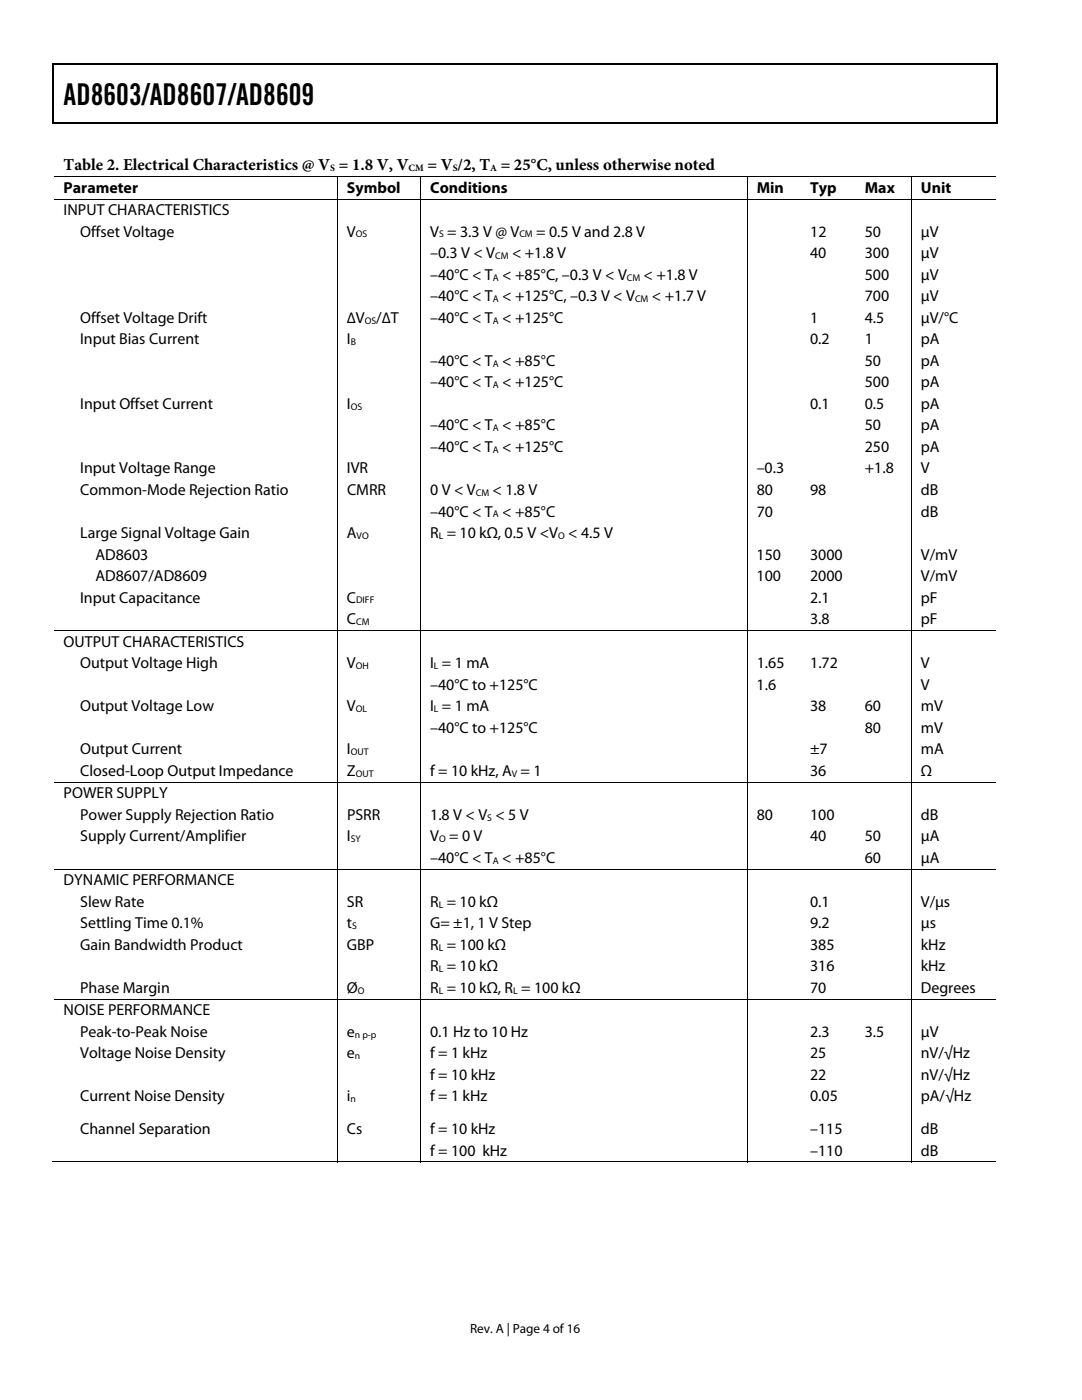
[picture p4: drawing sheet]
<svg xmlns="http://www.w3.org/2000/svg" width="216mm" height="279mm" viewBox="0 0 216 279" stroke-linecap="round" stroke-linejoin="round" font-family="sans-serif">
<defs><g id="words">
<text font-size="6" x="12.7" y="21">AD8603/AD8607/AD8609</text>
<g font-size="3.3">
<text x="12.7" y="33.9">Table 2. Electrical Characteristics @ V = 1.8 V, V</text>
<text x="85.3" y="33.9">= V /2, T = 25°C, unless otherwise noted</text>
</g>
<g font-size="3.2">
<text x="12.7" y="38.5">Parameter</text>
<text x="69.2" y="38.5">Symbol</text>
<text x="85.8" y="38.5">Conditions</text>
<text x="151" y="38.5">Min</text>
<text x="161.7" y="38.5">Typ</text>
<text x="172.6" y="38.5">Max</text>
<text x="183.8" y="38.5">Unit</text>
<text x="12.7" y="42.9">INPUT CHARACTERISTICS</text>
<text x="16" y="47.2">Offset Voltage</text>
<text x="69.2" y="47.2">V</text>
<text x="85.8" y="47.2">V = 3.3 V @ V</text>
<text x="107" y="47.2">= 0.5 V and 2.8 V</text>
<text x="161.7" y="47.2">12</text>
<text x="172.6" y="47.2">50</text>
<text x="183.8" y="47.2">µV</text>
<text x="85.8" y="51.5">–0.3 V &lt; V</text>
<text x="102.2" y="51.5">&lt; +1.8 V</text>
<text x="161.7" y="51.5">40</text>
<text x="172.6" y="51.5">300</text>
<text x="183.8" y="51.5">µV</text>
<text x="85.8" y="55.8">–40°C &lt; T &lt; +85°C, –0.3 V &lt; V</text>
<text x="128.4" y="55.8">&lt; +1.8 V</text>
<text x="172.6" y="55.8">500</text>
<text x="183.8" y="55.8">µV</text>
<text x="16" y="64.4">Offset Voltage Drift</text>
<text x="69.2" y="64.4">∆V</text>
<text x="75.1" y="64.4">/∆T</text>
<text x="85.8" y="60.1">–40°C &lt; T &lt; +125°C, –0.3 V &lt; V</text>
<text x="85.8" y="64.4">–40°C &lt; T &lt; +125°C</text>
<text x="130.1" y="60.1">&lt; +1.7 V</text>
<text x="161.7" y="64.4">1</text>
<text x="172.6" y="64.4">4.5</text>
<text x="172.6" y="60.1">700</text>
<text x="183.7" y="64.4">µV/°C</text>
<text x="183.8" y="60.1">µV</text>
<text x="16" y="68.7">Input Bias Current</text>
<text x="69.2" y="68.7">I</text>
<text x="161.6" y="68.7">0.2</text>
<text x="172.5" y="68.7">1</text>
<text x="183.7" y="68.7">pA</text>
<text x="85.8" y="73">–40°C &lt; T &lt; +85°C</text>
<text x="85.8" y="77.3">–40°C &lt; T &lt; +125°C</text>
<text x="172.6" y="73">50</text>
<text x="172.6" y="77.3">500</text>
<text x="183.7" y="77.3">pA</text>
<text x="183.7" y="73">pA</text>
<text x="16" y="81.6">Input Offset Current</text>
<text x="69.2" y="81.6">I</text>
<text x="161.6" y="81.6">0.1</text>
<text x="172.5" y="81.6">0.5</text>
<text x="183.7" y="81.6">pA</text>
<text x="85.8" y="85.9">–40°C &lt; T &lt; +85°C</text>
<text x="172.6" y="85.9">50</text>
<text x="183.7" y="85.9">pA</text>
<text x="16" y="94.5">Input Voltage Range</text>
<text x="69.2" y="94.5">IVR</text>
<text x="85.8" y="90.2">–40°C &lt; T &lt; +125°C</text>
<text x="151" y="94.5">–0.3</text>
<text x="172.6" y="90.2">250</text>
<text x="172.6" y="94.5">+1.8</text>
<text x="183.7" y="90.2">pA</text>
<text x="183.8" y="94.5">V</text>
<text x="16" y="98.8">Common-Mode Rejection Ratio</text>
<text x="69.2" y="98.8">CMRR</text>
<text x="85.8" y="98.8">0 V &lt; V</text>
<text x="98.3" y="98.8">&lt; 1.8 V</text>
<text x="151" y="98.8">80</text>
<text x="161.7" y="98.8">98</text>
<text x="183.7" y="98.8">dB</text>
<text x="16" y="107.4">Large Signal Voltage Gain</text>
<text x="69.2" y="107.4">A</text>
<text x="85.8" y="103.1">–40°C &lt; T &lt; +85°C</text>
<text x="85.8" y="107.4">R = 10 kΩ, 0.5 V &lt;V &lt; 4.5 V</text>
<text x="151" y="103.1">70</text>
<text x="183.7" y="103.1">dB</text>
<text x="19" y="111.7">AD8603</text>
<text x="151" y="111.7">150</text>
<text x="161.6" y="111.7">3000</text>
<text x="183.7" y="111.7">V/mV</text>
<text x="19" y="116">AD8607/AD8609</text>
<text x="151" y="116">100</text>
<text x="161.6" y="116">2000</text>
<text x="183.7" y="116">V/mV</text>
<text x="16" y="120.3">Input Capacitance</text>
<text x="69.2" y="124.6">C</text>
<text x="69.2" y="120.3">C</text>
<text x="161.6" y="120.3">2.1</text>
<text x="161.6" y="124.6">3.8</text>
<text x="183.7" y="120.3">pF</text>
<text x="183.7" y="124.6">pF</text>
<text x="12.7" y="129">OUTPUT CHARACTERISTICS</text>
<text x="16" y="133.3">Output Voltage High</text>
<text x="69.2" y="133.3">V</text>
<text x="85.8" y="137.6">–40°C to +125°C</text>
<text x="85.8" y="133.3">I = 1 mA</text>
<text x="151" y="137.6">1.6</text>
<text x="151" y="133.3">1.65</text>
<text x="161.7" y="133.3">1.72</text>
<text x="183.7" y="137.6">V</text>
<text x="183.8" y="133.3">V</text>
<text x="16" y="141.9">Output Voltage Low</text>
<text x="69.2" y="141.9">V</text>
<text x="85.8" y="141.9">I = 1 mA</text>
<text x="161.7" y="141.9">38</text>
<text x="172.6" y="141.9">60</text>
<text x="183.7" y="141.9">mV</text>
<text x="85.8" y="146.2">–40°C to +125°C</text>
<text x="172.6" y="146.2">80</text>
<text x="183.7" y="146.2">mV</text>
<text x="16" y="150.5">Output Current</text>
<text x="16" y="154.8">Closed-Loop Output Impedance</text>
<text x="69.2" y="154.8">Z</text>
<text x="69.2" y="150.5">I</text>
<text x="85.8" y="154.8">f = 10 kHz, A = 1</text>
<text x="161.6" y="150.5">±7</text>
<text x="161.7" y="154.8">36</text>
<text x="183.8" y="150.5">mA</text>
<text x="183.8" y="154.8">Ω</text>
<text x="12.7" y="159.3">POWER SUPPLY</text>
<text x="16" y="163.6">Power Supply Rejection Ratio</text>
<text x="16" y="167.9">Supply Current/Amplifier</text>
<text x="69.2" y="167.9">I</text>
<text x="69.2" y="163.6">PSRR</text>
<text x="85.8" y="167.9">V = 0 V</text>
<text x="85.8" y="163.6">1.8 V &lt; V &lt; 5 V</text>
<text x="151" y="163.6">80</text>
<text x="161.7" y="163.6">100</text>
<text x="161.7" y="167.9">40</text>
<text x="172.6" y="167.9">50</text>
<text x="183.7" y="163.6">dB</text>
<text x="183.8" y="167.9">µA</text>
<text x="85.8" y="172.2">–40°C &lt; T &lt; +85°C</text>
<text x="172.6" y="172.2">60</text>
<text x="183.8" y="172.2">µA</text>
<text x="12.7" y="176.7">DYNAMIC PERFORMANCE</text>
<text x="16" y="181">Slew Rate</text>
<text x="16" y="185.3">Settling Time 0.1%</text>
<text x="69.2" y="185.3">t</text>
<text x="69.2" y="181">SR</text>
<text x="85.8" y="185.3">G= ±1, 1 V Step</text>
<text x="85.8" y="181">R = 10 kΩ</text>
<text x="161.7" y="181">0.1</text>
<text x="161.7" y="185.3">9.2</text>
<text x="183.7" y="181">V/µs</text>
<text x="183.8" y="185.3">µs</text>
<text x="16" y="189.5">Gain Bandwidth Product</text>
<text x="69.2" y="189.5">GBP</text>
<text x="85.8" y="189.5">R = 100 kΩ</text>
<text x="161.7" y="189.5">385</text>
<text x="183.7" y="189.5">kHz</text>
<text x="85.8" y="193.8">R = 10 kΩ</text>
<text x="161.7" y="193.8">316</text>
<text x="183.7" y="193.8">kHz</text>
<text x="12.7" y="202.6">NOISE PERFORMANCE</text>
<text x="16" y="198.1">Phase Margin</text>
<text x="69.2" y="198.1">Ø</text>
<text x="85.8" y="198.1">R = 10 kΩ, R = 100 kΩ</text>
<text x="161.6" y="198.1">70</text>
<text x="183.7" y="198.1">Degrees</text>
<text x="16" y="206.9">Peak-to-Peak Noise</text>
<text x="69.2" y="206.9">e</text>
<text x="85.8" y="206.9">0.1 Hz to 10 Hz</text>
<text x="161.7" y="206.9">2.3</text>
<text x="172.6" y="206.9">3.5</text>
<text x="183.8" y="206.9">µV</text>
<text x="16" y="211.2">Voltage Noise Density</text>
<text x="69.2" y="211.2">e</text>
<text x="85.8" y="211.2">f = 1 kHz</text>
<text x="85.8" y="215.5">f = 10 kHz</text>
<text x="161.6" y="215.5">22</text>
<text x="161.7" y="211.2">25</text>
<text x="183.7" y="215.5">nV/√Hz</text>
<text x="183.7" y="211.2">nV/√Hz</text>
<text x="16" y="219.8">Current Noise Density</text>
<text x="69.2" y="219.8">i</text>
<text x="85.8" y="219.8">f = 1 kHz</text>
<text x="161.7" y="219.8">0.05</text>
<text x="183.7" y="219.8">pA/√Hz</text>
<text x="16" y="226.3">Channel Separation</text>
<text x="69.2" y="226.3">Cs</text>
<text x="85.8" y="226.3">f = 10 kHz</text>
<text x="161.7" y="226.3">–115</text>
<text x="183.7" y="226.3">dB</text>
<text x="85.8" y="230.6">f = 100 kHz</text>
<text x="161.7" y="230.6">–110</text>
<text x="183.7" y="230.6">dB</text>
</g>
<text font-size="2.6" x="93.8" y="266">Rev. A | Page 4 of 16</text>
<g font-size="1.9">
<text x="65.9" y="34.1">S</text>
<text x="81.5" y="34.1">CM</text>
<text x="90.3" y="34.1">S</text>
<text x="97.8" y="34.1">A</text>
<text x="71" y="47.4">OS</text>
<text x="87.6" y="47.4">S</text>
<text x="103.6" y="47.4">CM</text>
<text x="98.8" y="51.7">CM</text>
<text x="98.4" y="56">A</text>
<text x="125.1" y="56">CM</text>
<text x="72.8" y="64.6">OS</text>
<text x="98.4" y="60.3">A</text>
<text x="98.4" y="64.6">A</text>
<text x="126.7" y="60.3">CM</text>
<text x="70" y="68.9">B</text>
<text x="98.4" y="73.2">A</text>
<text x="98.4" y="77.5">A</text>
<text x="70" y="81.8">OS</text>
<text x="98.4" y="86.1">A</text>
<text x="98.4" y="90.4">A</text>
<text x="94.9" y="99">CM</text>
<text x="71.2" y="107.5">VO</text>
<text x="87.5" y="107.5">L</text>
<text x="98.4" y="103.3">A</text>
<text x="111.4" y="107.5">O</text>
<text x="71.1" y="120.4">DIFF</text>
<text x="71.1" y="124.7">CM</text>
<text x="71" y="133.5">OH</text>
<text x="86.6" y="133.5">L</text>
<text x="71" y="142.1">OL</text>
<text x="86.6" y="142.1">L</text>
<text x="70" y="150.7">OUT</text>
<text x="71" y="155">OUT</text>
<text x="102.1" y="155">V</text>
<text x="97.2" y="163.8">S</text>
<text x="70" y="168.1">SY</text>
<text x="87.6" y="168.1">O</text>
<text x="98.4" y="172.4">A</text>
<text x="70.3" y="185.4">S</text>
<text x="87.5" y="181.1">L</text>
<text x="87.5" y="189.7">L</text>
<text x="87.5" y="194">L</text>
<text x="71.4" y="198.3">O</text>
<text x="87.5" y="198.3">L</text>
<text x="102.4" y="198.3">L</text>
<text x="70.8" y="207.1">n p-p</text>
<text x="70.8" y="211.4">n</text>
<text x="70" y="220">n</text>
</g>
</g></defs>
<path d="M10.5 12.7h.3v1h-.3zM198.8 12.7h.2v1h-.2zM198.8 12.7h.2v.3h-.2zM198.8 24.4h.2v.3h-.2z" fill="#000"/>
<path d="M10.5 12.8h188.3M10.7 13.7v11M198.9 13.7v11M10.5 24.5h188.3" fill="none" stroke="#000" stroke-width=".25"/>
<g fill="none" stroke="#000" stroke-width=".2">
<path d="M10.8 35.2h187.8M10.8 39.7h187.8M67.3 35.3v4.3M67.3 39.8v86M83.9 35.3v4.3M83.9 39.8v86M149.1 35.3v4.3M149.1 39.8v86M181.8 35.3v4.3M181.8 39.8v86M10.8 125.8h187.8M67.3 125.9v30.1"/>
<path d="M83.9 125.9v30.1M149.1 125.9v30.1M181.8 125.9v30.1M10.8 156.1h187.8M67.3 156.2v17.2M83.9 156.2v17.2M149.1 156.2v17.2M181.8 156.2v17.2M10.8 173.5h187.8M67.3 173.5v25.8M83.9 173.5v25.8M149.1 173.5v25.8"/>
<path d="M181.8 173.5v25.8M10.8 199.4h187.8M67.3 199.5v32.5M83.9 199.5v32.5M149.1 199.5v32.5M181.8 199.5v32.5M10.5 231.9h56.7M67.4 231.9h16.4M84 231.9h65M149.2 231.9h32.6M181.9 231.9h16.9"/>
</g>
<use href="#words"/>
</svg>
